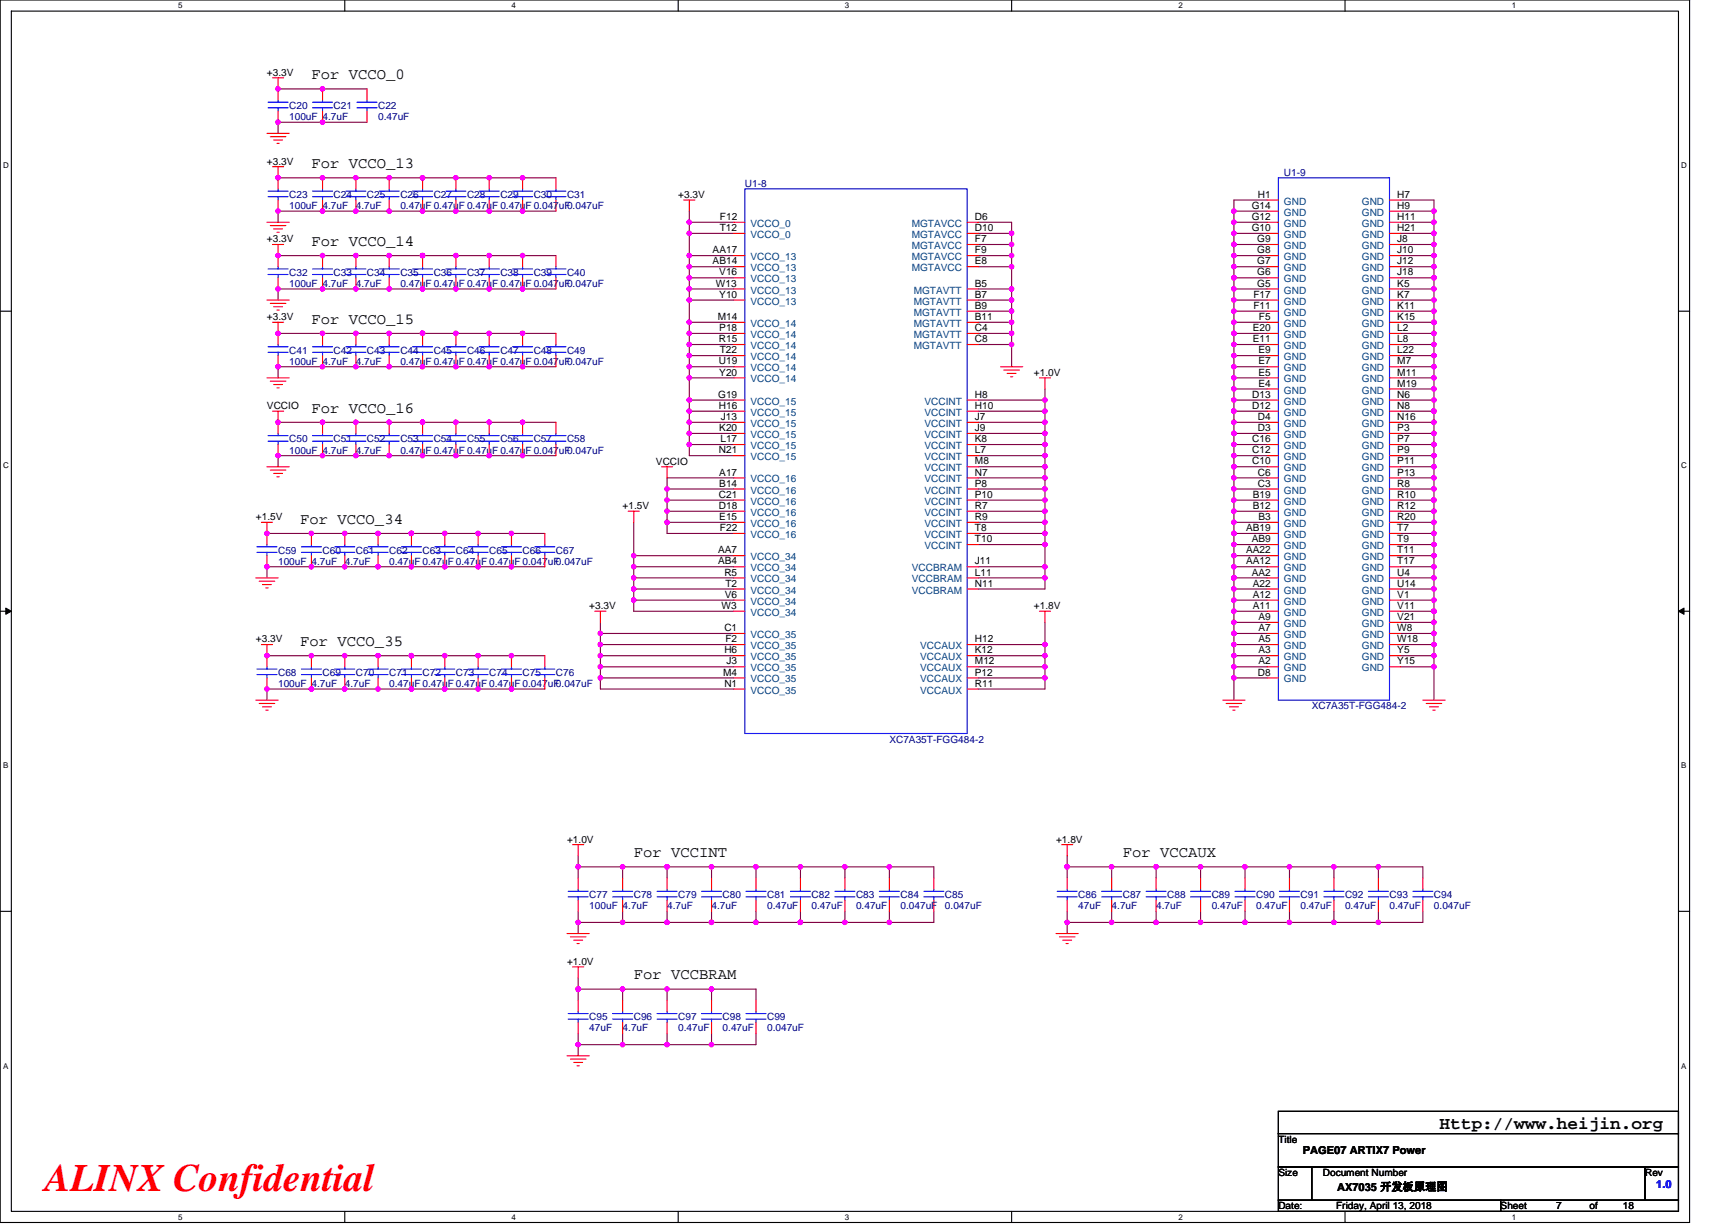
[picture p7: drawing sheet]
<svg xmlns="http://www.w3.org/2000/svg" width="297mm" height="210mm" viewBox="0 0 297 210" stroke-linecap="round" stroke-linejoin="round" font-family="sans-serif">
<defs><g id="words">
<text font-size="6.7" fill="#f00" x="7.7" y="204.1">ALINX Confidential</text>
<text font-size="3" x="246.7" y="193.4">Http://www.heijin.org</text>
<g font-size="2.7">
<text x="53.4" y="13.6">For VCCO_0</text>
<text x="53.4" y="28.8">For VCCO_13</text>
<text x="53.4" y="42.1">For VCCO_14</text>
<text x="53.4" y="55.5">For VCCO_15</text>
<text x="53.4" y="70.7">For VCCO_16</text>
<text x="51.5" y="89.8">For VCCO_34</text>
<text x="51.5" y="110.7">For VCCO_35</text>
<text x="108.6" y="146.9">For VCCINT</text>
<text x="192.4" y="146.9">For VCCAUX</text>
<text x="108.6" y="167.9">For VCCBRAM</text>
</g>
<g font-size="1.9">
<text x="223.3" y="197.8">PAGE07 ARTIX7 Power</text>
<text x="229.2" y="204.1">AX7035 开发板原理图</text>
</g>
<text font-size="1.9" fill="#00f" x="283.9" y="203.7">1.0</text>
<g font-size="1.7">
<text x="45.8" y="13">+3.3V</text>
<text x="45.8" y="28.2">+3.3V</text>
<text x="116.2" y="33.9">+3.3V</text>
<text x="214.5" y="35.8">G14</text>
<text x="215.6" y="33.9">H1</text>
<text x="239.5" y="33.9">H7</text>
<text x="239.5" y="35.8">H9</text>
<text x="45.8" y="41.6">+3.3V</text>
<text x="123.4" y="39.6">T12</text>
<text x="123.4" y="37.7">F12</text>
<text x="167.1" y="37.7">D6</text>
<text x="167.1" y="39.6">D10</text>
<text x="167.1" y="41.5">F7</text>
<text x="214.5" y="39.6">G10</text>
<text x="214.5" y="37.7">G12</text>
<text x="215.5" y="41.5">G9</text>
<text x="239.5" y="37.7">H11</text>
<text x="239.5" y="39.6">H21</text>
<text x="239.5" y="41.5">J8</text>
<text x="122.1" y="43.4">AA17</text>
<text x="122.1" y="45.3">AB14</text>
<text x="123.3" y="47.2">V16</text>
<text x="167.1" y="43.4">F9</text>
<text x="167.1" y="45.3">E8</text>
<text x="215.5" y="47.2">G6</text>
<text x="215.5" y="45.3">G7</text>
<text x="215.5" y="43.4">G8</text>
<text x="239.5" y="43.4">J10</text>
<text x="239.5" y="45.3">J12</text>
<text x="239.5" y="47.2">J18</text>
<text x="122.7" y="49.1">W13</text>
<text x="123.3" y="51">Y10</text>
<text x="167.1" y="49.1">B5</text>
<text x="167.1" y="51">B7</text>
<text x="167.1" y="52.9">B9</text>
<text x="214.8" y="52.9">F11</text>
<text x="214.8" y="51">F17</text>
<text x="215.5" y="49.1">G5</text>
<text x="239.5" y="49.1">K5</text>
<text x="239.5" y="51">K7</text>
<text x="239.5" y="52.9">K11</text>
<text x="45.8" y="54.9">+3.3V</text>
<text x="123" y="54.8">M14</text>
<text x="123.2" y="58.7">R15</text>
<text x="123.3" y="56.7">P18</text>
<text x="167.1" y="54.8">B11</text>
<text x="167.1" y="56.7">C4</text>
<text x="167.1" y="58.7">C8</text>
<text x="214.7" y="58.7">E11</text>
<text x="214.7" y="56.7">E20</text>
<text x="215.8" y="54.8">F5</text>
<text x="239.5" y="54.8">K15</text>
<text x="239.5" y="56.7">L2</text>
<text x="239.5" y="58.7">L8</text>
<text x="123.2" y="62.5">U19</text>
<text x="123.3" y="64.4">Y20</text>
<text x="123.4" y="60.6">T22</text>
<text x="177.2" y="64.4">+1.0V</text>
<text x="215.7" y="64.4">E5</text>
<text x="215.7" y="62.5">E7</text>
<text x="215.7" y="60.6">E9</text>
<text x="239.5" y="60.6">L22</text>
<text x="239.5" y="62.5">M7</text>
<text x="239.5" y="64.4">M11</text>
<text x="45.8" y="70.1">VCCIO</text>
<text x="123.1" y="68.2">G19</text>
<text x="123.2" y="70.1">H16</text>
<text x="123.6" y="72">J13</text>
<text x="167.1" y="68.2">H8</text>
<text x="167.1" y="70.1">H10</text>
<text x="167.1" y="72">J7</text>
<text x="214.6" y="70.1">D12</text>
<text x="214.6" y="68.2">D13</text>
<text x="215.6" y="72">D4</text>
<text x="215.7" y="66.3">E4</text>
<text x="239.5" y="66.3">M19</text>
<text x="239.5" y="68.2">N6</text>
<text x="239.5" y="70.1">N8</text>
<text x="239.5" y="72">N16</text>
<text x="123.2" y="77.7">N21</text>
<text x="123.3" y="73.9">K20</text>
<text x="123.5" y="75.8">L17</text>
<text x="167.1" y="73.9">J9</text>
<text x="167.1" y="75.8">K8</text>
<text x="167.1" y="77.7">L7</text>
<text x="214.6" y="77.7">C12</text>
<text x="214.6" y="75.8">C16</text>
<text x="215.6" y="73.9">D3</text>
<text x="239.5" y="73.9">P3</text>
<text x="239.5" y="75.8">P7</text>
<text x="239.5" y="77.7">P9</text>
<text x="112.4" y="79.7">VCCIO</text>
<text x="123.3" y="81.5">A17</text>
<text x="123.3" y="83.4">B14</text>
<text x="167.1" y="79.6">M8</text>
<text x="167.1" y="81.5">N7</text>
<text x="167.1" y="83.4">P8</text>
<text x="214.6" y="79.6">C10</text>
<text x="215.6" y="83.4">C3</text>
<text x="215.6" y="81.5">C6</text>
<text x="239.5" y="79.6">P11</text>
<text x="239.5" y="81.5">P13</text>
<text x="239.5" y="83.4">R8</text>
<text x="43.9" y="89.2">+1.5V</text>
<text x="106.7" y="87.3">+1.5V</text>
<text x="123.2" y="85.3">C21</text>
<text x="123.2" y="87.2">D18</text>
<text x="123.3" y="89.1">E15</text>
<text x="167.1" y="85.3">P10</text>
<text x="167.1" y="87.2">R7</text>
<text x="167.1" y="89.1">R9</text>
<text x="214.7" y="87.2">B12</text>
<text x="214.7" y="85.3">B19</text>
<text x="215.7" y="89.1">B3</text>
<text x="239.5" y="85.3">R10</text>
<text x="239.5" y="87.2">R12</text>
<text x="239.5" y="89.1">R20</text>
<text x="123.1" y="94.8">AA7</text>
<text x="123.4" y="91">F22</text>
<text x="167.1" y="91">T8</text>
<text x="167.1" y="92.9">T10</text>
<text x="213.6" y="94.8">AA22</text>
<text x="213.6" y="91">AB19</text>
<text x="214.5" y="92.9">AB9</text>
<text x="239.5" y="91">T7</text>
<text x="239.5" y="92.9">T9</text>
<text x="239.5" y="94.8">T11</text>
<text x="123.1" y="96.8">AB4</text>
<text x="124.2" y="98.7">R5</text>
<text x="124.3" y="100.6">T2</text>
<text x="167.1" y="96.8">J11</text>
<text x="167.1" y="98.7">L11</text>
<text x="167.1" y="100.6">N11</text>
<text x="213.6" y="96.8">AA12</text>
<text x="214.5" y="98.7">AA2</text>
<text x="214.7" y="100.6">A22</text>
<text x="239.5" y="96.8">T17</text>
<text x="239.5" y="98.7">U4</text>
<text x="239.5" y="100.6">U14</text>
<text x="101" y="104.4">+3.3V</text>
<text x="123.7" y="104.4">W3</text>
<text x="124.2" y="102.5">V6</text>
<text x="177.2" y="104.4">+1.8V</text>
<text x="214.7" y="104.4">A11</text>
<text x="214.7" y="102.5">A12</text>
<text x="215.7" y="106.3">A9</text>
<text x="239.5" y="102.5">V1</text>
<text x="239.5" y="104.4">V11</text>
<text x="239.5" y="106.3">V21</text>
<text x="43.9" y="110.1">+3.3V</text>
<text x="124.2" y="108.2">C1</text>
<text x="124.2" y="112">H6</text>
<text x="124.4" y="110.1">F2</text>
<text x="124.5" y="113.9">J3</text>
<text x="167.1" y="110.1">H12</text>
<text x="167.1" y="112">K12</text>
<text x="167.1" y="113.9">M12</text>
<text x="215.7" y="113.9">A2</text>
<text x="215.7" y="112">A3</text>
<text x="215.7" y="110.1">A5</text>
<text x="215.7" y="108.2">A7</text>
<text x="239.5" y="108.2">W8</text>
<text x="239.5" y="110.1">W18</text>
<text x="239.5" y="112">Y5</text>
<text x="239.5" y="113.9">Y15</text>
<text x="124" y="115.8">M4</text>
<text x="124.2" y="117.7">N1</text>
<text x="167.1" y="115.8">P12</text>
<text x="167.1" y="117.7">R11</text>
<text x="215.6" y="115.8">D8</text>
<text x="97.2" y="144.4">+1.0V</text>
<text x="181" y="144.4">+1.8V</text>
<text x="97.2" y="165.4">+1.0V</text>
<text x="219.1" y="195.9">Title</text>
<text x="219.1" y="201.6">Size</text>
<text x="226.7" y="201.6">Document Number</text>
<text x="282" y="201.6">Rev</text>
<text x="219.1" y="207.3">Date:</text>
<text x="229" y="207.3">Friday, April 13, 2018</text>
<text x="257.2" y="207.3">Sheet</text>
<text x="266.7" y="207.3">7</text>
<text x="272.5" y="207.3">of</text>
<text x="278.2" y="207.3">18</text>
</g>
<g font-size="1.7" fill="#000080">
<text x="49.6" y="18.7">C20</text>
<text x="49.6" y="20.6">100uF 4.7uF</text>
<text x="57.2" y="18.7">C21</text>
<text x="64.8" y="18.7">C22</text>
<text x="64.8" y="20.6">0.47uF</text>
<text x="49.6" y="33.9">C23</text>
<text x="49.6" y="35.8">100uF 4.7uF</text>
<text x="57.2" y="33.9">C24</text>
<text x="61" y="35.8">4.7uF</text>
<text x="62.9" y="33.9">C25</text>
<text x="68.6" y="33.9">C26</text>
<text x="68.6" y="35.8">0.47uF 0.47uF 0.47uF 0.47uF 0.047uF0.047uF</text>
<text x="74.3" y="33.9">C27</text>
<text x="80" y="33.9">C28</text>
<text x="85.8" y="33.9">C29</text>
<text x="91.5" y="33.9">C30</text>
<text x="97.2" y="33.9">C31</text>
<text x="127.7" y="32">U1-8</text>
<text x="220.1" y="30.1">U1-9</text>
<text x="49.6" y="47.3">C32</text>
<text x="57.2" y="47.3">C33</text>
<text x="62.9" y="47.3">C34</text>
<text x="68.6" y="47.3">C35</text>
<text x="74.3" y="47.3">C36</text>
<text x="80" y="47.3">C37</text>
<text x="85.8" y="47.3">C38</text>
<text x="91.5" y="47.3">C39</text>
<text x="97.2" y="47.3">C40</text>
<text x="49.6" y="49.2">100uF 4.7uF</text>
<text x="61" y="49.2">4.7uF</text>
<text x="68.6" y="49.2">0.47uF 0.47uF 0.47uF 0.47uF 0.047uF0.047uF</text>
<text x="49.6" y="60.6">C41</text>
<text x="49.6" y="62.5">100uF 4.7uF</text>
<text x="57.2" y="60.6">C42</text>
<text x="61" y="62.5">4.7uF</text>
<text x="62.9" y="60.6">C43</text>
<text x="68.6" y="60.6">C44</text>
<text x="68.6" y="62.5">0.47uF 0.47uF 0.47uF 0.47uF 0.047uF0.047uF</text>
<text x="74.3" y="60.6">C45</text>
<text x="80" y="60.6">C46</text>
<text x="85.8" y="60.6">C47</text>
<text x="91.5" y="60.6">C48</text>
<text x="97.2" y="60.6">C49</text>
<text x="49.6" y="75.8">C50</text>
<text x="49.6" y="77.7">100uF 4.7uF</text>
<text x="57.2" y="75.8">C51</text>
<text x="61" y="77.7">4.7uF</text>
<text x="62.9" y="75.8">C52</text>
<text x="68.6" y="75.8">C53</text>
<text x="68.6" y="77.7">0.47uF 0.47uF 0.47uF 0.47uF 0.047uF0.047uF</text>
<text x="74.3" y="75.8">C54</text>
<text x="80" y="75.8">C55</text>
<text x="85.8" y="75.8">C56</text>
<text x="91.5" y="75.8">C57</text>
<text x="97.2" y="75.8">C58</text>
<text x="47.7" y="94.9">C59</text>
<text x="55.3" y="94.9">C60</text>
<text x="61" y="94.9">C61</text>
<text x="66.7" y="94.9">C62</text>
<text x="72.4" y="94.9">C63</text>
<text x="78.1" y="94.9">C64</text>
<text x="83.9" y="94.9">C65</text>
<text x="89.6" y="94.9">C66</text>
<text x="95.3" y="94.9">C67</text>
<text x="47.7" y="96.8">100uF 4.7uF</text>
<text x="59.1" y="96.8">4.7uF</text>
<text x="66.7" y="96.8">0.47uF 0.47uF 0.47uF 0.47uF 0.047uF0.047uF</text>
<text x="47.7" y="115.8">C68</text>
<text x="47.7" y="117.8">100uF 4.7uF</text>
<text x="55.3" y="115.8">C69</text>
<text x="59.1" y="117.8">4.7uF</text>
<text x="61" y="115.8">C70</text>
<text x="66.7" y="115.8">C71</text>
<text x="66.7" y="117.8">0.47uF 0.47uF 0.47uF 0.47uF 0.047uF0.047uF</text>
<text x="72.4" y="115.8">C72</text>
<text x="78.1" y="115.8">C73</text>
<text x="83.9" y="115.8">C74</text>
<text x="89.6" y="115.8">C75</text>
<text x="95.3" y="115.8">C76</text>
<text x="224.8" y="121.6">XC7A35T-FGG484-2</text>
<text x="152.4" y="127.3">XC7A35T-FGG484-2</text>
<text x="101" y="153.9">C77</text>
<text x="101" y="155.9">100uF 4.7uF</text>
<text x="108.6" y="153.9">C78</text>
<text x="114.3" y="155.9">4.7uF</text>
<text x="116.2" y="153.9">C79</text>
<text x="122" y="155.9">4.7uF</text>
<text x="123.9" y="153.9">C80</text>
<text x="131.5" y="153.9">C81</text>
<text x="131.5" y="155.9">0.47uF</text>
<text x="139.1" y="153.9">C82</text>
<text x="139.1" y="155.9">0.47uF</text>
<text x="146.7" y="153.9">C83</text>
<text x="146.7" y="155.9">0.47uF</text>
<text x="154.3" y="153.9">C84</text>
<text x="154.3" y="155.9">0.047uF</text>
<text x="162" y="153.9">C85</text>
<text x="162" y="155.9">0.047uF</text>
<text x="184.8" y="153.9">C86</text>
<text x="184.8" y="155.9">47uF</text>
<text x="190.5" y="155.9">4.7uF</text>
<text x="192.4" y="153.9">C87</text>
<text x="198.2" y="155.9">4.7uF</text>
<text x="200.1" y="153.9">C88</text>
<text x="207.7" y="153.9">C89</text>
<text x="207.7" y="155.9">0.47uF</text>
<text x="215.3" y="153.9">C90</text>
<text x="215.3" y="155.9">0.47uF</text>
<text x="222.9" y="153.9">C91</text>
<text x="222.9" y="155.9">0.47uF</text>
<text x="230.5" y="153.9">C92</text>
<text x="230.5" y="155.9">0.47uF</text>
<text x="238.2" y="153.9">C93</text>
<text x="238.2" y="155.9">0.47uF</text>
<text x="245.8" y="153.9">C94</text>
<text x="245.8" y="155.9">0.047uF</text>
<text x="101" y="174.9">C95</text>
<text x="101" y="176.8">47uF</text>
<text x="106.7" y="176.8">4.7uF</text>
<text x="108.6" y="174.9">C96</text>
<text x="116.2" y="174.9">C97</text>
<text x="116.2" y="176.8">0.47uF</text>
<text x="123.9" y="174.9">C98</text>
<text x="123.9" y="176.8">0.47uF</text>
<text x="131.5" y="174.9">C99</text>
<text x="131.5" y="176.8">0.047uF</text>
</g>
<g font-size="1.7" fill="#004080">
<text x="220.1" y="35.1">GND</text>
<text x="233.4" y="35.1">GND</text>
<text x="128.6" y="38.9">VCCO_0</text>
<text x="128.6" y="40.8">VCCO_0</text>
<text x="156.3" y="38.9">MGTAVCC</text>
<text x="156.3" y="40.8">MGTAVCC</text>
<text x="220.1" y="40.8">GND</text>
<text x="220.1" y="38.9">GND</text>
<text x="220.1" y="37">GND</text>
<text x="233.4" y="37">GND</text>
<text x="233.4" y="38.9">GND</text>
<text x="233.4" y="40.8">GND</text>
<text x="128.6" y="44.6">VCCO_13</text>
<text x="128.6" y="46.5">VCCO_13</text>
<text x="156.3" y="42.7">MGTAVCC</text>
<text x="156.3" y="44.6">MGTAVCC</text>
<text x="156.3" y="46.5">MGTAVCC</text>
<text x="220.1" y="46.5">GND</text>
<text x="220.1" y="44.6">GND</text>
<text x="220.1" y="42.7">GND</text>
<text x="233.4" y="42.7">GND</text>
<text x="233.4" y="44.6">GND</text>
<text x="233.4" y="46.5">GND</text>
<text x="128.6" y="48.4">VCCO_13</text>
<text x="128.6" y="50.3">VCCO_13</text>
<text x="128.6" y="52.2">VCCO_13</text>
<text x="156.6" y="50.3">MGTAVTT</text>
<text x="156.6" y="52.2">MGTAVTT</text>
<text x="220.1" y="52.2">GND</text>
<text x="220.1" y="50.3">GND</text>
<text x="220.1" y="48.4">GND</text>
<text x="233.4" y="48.4">GND</text>
<text x="233.4" y="50.3">GND</text>
<text x="233.4" y="52.2">GND</text>
<text x="128.6" y="56">VCCO_14</text>
<text x="128.6" y="57.9">VCCO_14</text>
<text x="128.6" y="59.8">VCCO_14</text>
<text x="156.6" y="54.1">MGTAVTT</text>
<text x="156.6" y="56">MGTAVTT</text>
<text x="156.6" y="57.9">MGTAVTT</text>
<text x="156.6" y="59.8">MGTAVTT</text>
<text x="220.1" y="59.8">GND</text>
<text x="220.1" y="57.9">GND</text>
<text x="220.1" y="56">GND</text>
<text x="220.1" y="54.1">GND</text>
<text x="233.4" y="54.1">GND</text>
<text x="233.4" y="56">GND</text>
<text x="233.4" y="57.9">GND</text>
<text x="233.4" y="59.8">GND</text>
<text x="128.6" y="61.7">VCCO_14</text>
<text x="128.6" y="63.6">VCCO_14</text>
<text x="128.6" y="65.6">VCCO_14</text>
<text x="220.1" y="65.6">GND</text>
<text x="220.1" y="63.6">GND</text>
<text x="220.1" y="61.7">GND</text>
<text x="233.4" y="61.7">GND</text>
<text x="233.4" y="63.6">GND</text>
<text x="233.4" y="65.6">GND</text>
<text x="128.6" y="69.4">VCCO_15</text>
<text x="128.6" y="71.3">VCCO_15</text>
<text x="158.5" y="69.4">VCCINT</text>
<text x="158.5" y="71.3">VCCINT</text>
<text x="220.1" y="71.3">GND</text>
<text x="220.1" y="69.4">GND</text>
<text x="220.1" y="67.5">GND</text>
<text x="233.4" y="67.5">GND</text>
<text x="233.4" y="69.4">GND</text>
<text x="233.4" y="71.3">GND</text>
<text x="128.6" y="73.2">VCCO_15</text>
<text x="128.6" y="75.1">VCCO_15</text>
<text x="128.6" y="77">VCCO_15</text>
<text x="158.5" y="73.2">VCCINT</text>
<text x="158.5" y="75.1">VCCINT</text>
<text x="158.5" y="77">VCCINT</text>
<text x="220.1" y="77">GND</text>
<text x="220.1" y="75.1">GND</text>
<text x="220.1" y="73.2">GND</text>
<text x="233.4" y="73.2">GND</text>
<text x="233.4" y="75.1">GND</text>
<text x="233.4" y="77">GND</text>
<text x="128.6" y="78.9">VCCO_15</text>
<text x="128.6" y="82.7">VCCO_16</text>
<text x="158.5" y="78.9">VCCINT</text>
<text x="158.5" y="80.8">VCCINT</text>
<text x="158.5" y="82.7">VCCINT</text>
<text x="220.1" y="82.7">GND</text>
<text x="220.1" y="80.8">GND</text>
<text x="220.1" y="78.9">GND</text>
<text x="233.4" y="78.9">GND</text>
<text x="233.4" y="80.8">GND</text>
<text x="233.4" y="82.7">GND</text>
<text x="128.6" y="84.6">VCCO_16</text>
<text x="128.6" y="86.5">VCCO_16</text>
<text x="128.6" y="88.4">VCCO_16</text>
<text x="158.5" y="84.6">VCCINT</text>
<text x="158.5" y="86.5">VCCINT</text>
<text x="158.5" y="88.4">VCCINT</text>
<text x="220.1" y="88.4">GND</text>
<text x="220.1" y="86.5">GND</text>
<text x="220.1" y="84.6">GND</text>
<text x="233.4" y="84.6">GND</text>
<text x="233.4" y="86.5">GND</text>
<text x="233.4" y="88.4">GND</text>
<text x="128.6" y="90.3">VCCO_16</text>
<text x="128.6" y="92.2">VCCO_16</text>
<text x="158.5" y="90.3">VCCINT</text>
<text x="158.5" y="92.2">VCCINT</text>
<text x="158.5" y="94.1">VCCINT</text>
<text x="220.1" y="94.1">GND</text>
<text x="220.1" y="92.2">GND</text>
<text x="220.1" y="90.3">GND</text>
<text x="233.4" y="90.3">GND</text>
<text x="233.4" y="92.2">GND</text>
<text x="233.4" y="94.1">GND</text>
<text x="128.6" y="96">VCCO_34</text>
<text x="128.6" y="97.9">VCCO_34</text>
<text x="128.6" y="99.8">VCCO_34</text>
<text x="128.6" y="101.7">VCCO_34</text>
<text x="156.3" y="97.9">VCCBRAM</text>
<text x="156.3" y="99.8">VCCBRAM</text>
<text x="156.3" y="101.7">VCCBRAM</text>
<text x="220.1" y="101.7">GND</text>
<text x="220.1" y="99.8">GND</text>
<text x="220.1" y="97.9">GND</text>
<text x="220.1" y="96">GND</text>
<text x="233.4" y="96">GND</text>
<text x="233.4" y="97.9">GND</text>
<text x="233.4" y="99.8">GND</text>
<text x="233.4" y="101.7">GND</text>
<text x="128.6" y="103.7">VCCO_34</text>
<text x="128.6" y="105.6">VCCO_34</text>
<text x="220.1" y="107.5">GND</text>
<text x="220.1" y="105.6">GND</text>
<text x="220.1" y="103.7">GND</text>
<text x="233.4" y="103.7">GND</text>
<text x="233.4" y="105.6">GND</text>
<text x="233.4" y="107.5">GND</text>
<text x="128.6" y="109.4">VCCO_35</text>
<text x="128.6" y="111.3">VCCO_35</text>
<text x="128.6" y="113.2">VCCO_35</text>
<text x="157.7" y="111.3">VCCAUX</text>
<text x="157.7" y="113.2">VCCAUX</text>
<text x="220.1" y="113.2">GND</text>
<text x="220.1" y="111.3">GND</text>
<text x="220.1" y="109.4">GND</text>
<text x="233.4" y="109.4">GND</text>
<text x="233.4" y="111.3">GND</text>
<text x="233.4" y="113.2">GND</text>
<text x="128.6" y="115.1">VCCO_35</text>
<text x="128.6" y="117">VCCO_35</text>
<text x="128.6" y="118.9">VCCO_35</text>
<text x="157.7" y="115.1">VCCAUX</text>
<text x="157.7" y="117">VCCAUX</text>
<text x="157.7" y="118.9">VCCAUX</text>
<text x="220.1" y="117">GND</text>
<text x="220.1" y="115.1">GND</text>
<text x="233.4" y="115.1">GND</text>
</g>
<g font-size="1.4">
<text x="30.5" y="1.4">5</text>
<text x="87.7" y="1.4">4</text>
<text x="144.8" y="1.4">3</text>
<text x="202" y="1.4">2</text>
<text x="259.1" y="1.4">1</text>
<text x=".5" y="28.9">D</text>
<text x="288.2" y="28.9">D</text>
<text x=".5" y="80.3">C</text>
<text x="288.2" y="80.3">C</text>
<text x=".5" y="131.7">B</text>
<text x="288.2" y="131.7">B</text>
<text x=".5" y="183.2">A</text>
<text x="288.2" y="183.2">A</text>
<text x="30.5" y="209.1">5</text>
<text x="87.7" y="209.1">4</text>
<text x="144.8" y="209.1">3</text>
<text x="202" y="209.1">2</text>
<text x="259.1" y="209.1">1</text>
</g>
</g></defs>
<path d="M0 0h289.6v209.5h-289.6zM1.9 1.9h285.8v205.7h-285.8z" fill="none" stroke="#000" stroke-width=".19"/>
<g fill="#fff">
<path d="M30.5 .2h.8v1.5h-.8z"/>
<path d="M30.5 207.8h.8v1.6h-.8z"/>
</g>
<path d="M59.1 0v1.9M59.1 207.6v1.9" fill="none" stroke="#000" stroke-width=".19"/>
<g fill="#fff">
<path d="M87.7 .2h.7v1.5h-.7z"/>
<path d="M87.7 207.8h.7v1.6h-.7z"/>
</g>
<path d="M116.2 0v1.9M116.2 207.6v1.9" fill="none" stroke="#000" stroke-width=".19"/>
<g fill="#fff">
<path d="M144.8 .2h.8v1.5h-.8z"/>
<path d="M144.8 207.8h.8v1.6h-.8z"/>
</g>
<path d="M173.4 0v1.9M173.4 207.6v1.9" fill="none" stroke="#000" stroke-width=".19"/>
<g fill="#fff">
<path d="M202 .2h.7v1.5h-.7z"/>
<path d="M202 207.8h.7v1.6h-.7z"/>
</g>
<path d="M230.5 0v1.9M230.5 207.6v1.9" fill="none" stroke="#000" stroke-width=".19"/>
<g fill="#fff">
<path d="M259.1 .2h.8v1.5h-.8z"/>
<path d="M259.1 207.8h.8v1.6h-.8z"/>
<path d="M.5 27.6h1v1.5h-1z"/>
<path d="M288.2 27.6h1v1.5h-1z"/>
<path d="M.5 79.1h1v1.5h-1z"/>
<path d="M288.2 79.1h1v1.5h-1z"/>
</g>
<path d="M0 53.3h1.9M287.7 53.3h1.9" fill="none" stroke="#000" stroke-width=".19"/>
<g fill="#fff">
<path d="M.5 130.5h.9v1.5h-.9z"/>
<path d="M288.2 130.5h.9v1.5h-.9z"/>
</g>
<path d="M0 104.8h1.9M287.7 104.8h1.9" fill="none" stroke="#000" stroke-width=".19"/>
<path d="M1 104.2l.9 .6-.9 .5zM287.7 104.8l.9-.6v1.1z" fill="#000" stroke="#000" stroke-width=".17"/>
<g fill="#fff">
<path d="M.5 181.9h.9v1.6h-.9z"/>
<path d="M288.2 181.9h.9v1.6h-.9z"/>
</g>
<path d="M0 156.2h1.9M287.7 156.2h1.9M219.1 190.5h68.6v3.8h-68.6zM219.1 194.3h68.6v5.7h-68.6zM219.1 200h5.7v5.7h-5.7zM219.1 205.7h38.1v1.9h-38.1zM224.8 200h57.2v5.7h-57.2zM257.2 205.7h30.5v1.9h-30.5zM282 200h5.7v5.7h-5.7z" fill="none" stroke="#000" stroke-width=".19"/>
<g fill="none" stroke="#800040" stroke-width=".19">
<path d="M47.7 15.2h15.2M62.9 21h-15.2v1.9M95.3 36.2h-47.6v1.9M95.3 30.5h-47.6M118.1 38.1h7.7M118.1 36.2v1.9M118.1 38.1v1.9M167.7 38.1h5.7v1.9M211.5 38.1v1.9M211.5 36.2v1.9M211.5 38.1h5.7M211.5 36.2h5.7"/>
<path d="M217.2 34.3h-5.7v1.9M240.1 38.1h5.7M240.1 36.2h5.7M240.1 34.3h5.7v1.9M245.8 36.2v1.9M245.8 38.1v1.9M47.7 43.8h47.6M47.7 57.1h47.6M95.3 49.5h-47.6v1.9M118.1 51.4h7.7M118.1 40v3.8M118.1 43.8v1.9"/>
<path d="M118.1 49.5v1.9M118.1 51.4v3.8M118.1 55.2v1.9M118.1 57.1v2M118.1 59.1v1.9M118.1 40h7.7M118.1 43.8h7.7M118.1 45.7h7.7M118.1 45.7v1.9h7.7M118.1 47.6v1.9h7.7M118.1 55.2h7.7M118.1 57.1h7.7"/>
<path d="M118.1 59.1h7.7M167.7 59.1h5.7M167.7 57.1h5.7M167.7 55.2h5.7M167.7 53.3h5.7M167.7 51.4h5.7M167.7 49.5h5.7M167.7 45.7h5.7M167.7 43.8h5.7M167.7 41.9h5.7M167.7 40h5.7M173.4 59.1v3.8"/>
<path d="M173.4 55.2v1.9M173.4 53.3v1.9M173.4 51.4v1.9M173.4 49.5v1.9M173.4 45.7v3.8M173.4 43.8v1.9M173.4 41.9v1.9M173.4 57.1v2M173.4 40v1.9M211.5 51.4v1.9M211.5 53.3v1.9M211.5 55.2v1.9"/>
<path d="M211.5 49.5v1.9M211.5 57.1v2M211.5 40v1.9M211.5 45.7v1.9M211.5 47.6v1.9M211.5 41.9v1.9M211.5 43.8v1.9M211.5 59.1v1.9M211.5 59.1h5.7M211.5 57.2h5.7M211.5 55.2h5.7M211.5 53.3h5.7"/>
<path d="M211.5 51.4h5.7M211.5 49.5h5.7M211.5 47.6h5.7M211.5 45.7h5.7M211.5 43.8h5.7M211.5 41.9h5.7M211.5 40h5.7M240.1 59.1h5.7M240.1 57.2h5.7M240.1 55.2h5.7M240.1 53.3h5.7M240.1 51.4h5.7"/>
<path d="M240.1 49.5h5.7M240.1 47.6h5.7M240.1 45.7h5.7M240.1 43.8h5.7M240.1 41.9h5.7M240.1 40h5.7M245.8 45.7v1.9M245.8 57.1v2M245.8 59.1v1.9M245.8 41.9v1.9M245.8 47.6v1.9M245.8 49.5v1.9"/>
<path d="M245.8 53.3v1.9M245.8 55.2v1.9M245.8 40v1.9M245.8 51.4v1.9M245.8 43.8v1.9M47.7 72.4h47.6M95.3 62.9h-47.6v1.9M95.3 78.1h-47.6v1.9M118.1 74.3v3.8h7.7M118.1 64.8v3.8M118.1 68.6v5.7M118.1 64.8h7.7"/>
<path d="M118.1 70.5h7.7M118.1 72.4h7.7M118.1 74.3h7.7M118.1 76.2h7.7M118.1 61v1.9M118.1 62.9v1.9M118.1 61h7.7M118.1 62.9h7.7M118.1 68.6h7.7M167.7 68.6h11.4M167.7 70.5h11.4M167.7 72.4h11.4"/>
<path d="M167.7 74.3h11.4M167.7 76.2h11.4M167.7 78.1h11.4M179.1 66.7v1.9M179.1 68.6v1.9M179.1 70.5v1.9M179.1 72.4v1.9M179.1 74.3v1.9M179.1 76.2v1.9M179.1 78.1v1.9M211.5 72.4v1.9M211.5 78.1v1.9"/>
<path d="M211.5 66.7v1.9M211.5 68.6v1.9M211.5 70.5v1.9M211.5 74.3v1.9M211.5 61v1.9M211.5 62.9v1.9M211.5 76.2v1.9M211.5 64.8v1.9M211.5 78.1h5.7M211.5 76.2h5.7M211.5 74.3h5.7M211.5 72.4h5.7"/>
<path d="M211.5 70.5h5.7M211.5 68.6h5.7M211.5 66.7h5.7M211.5 64.8h5.7M211.5 62.9h5.7M211.5 61h5.7M240.1 78.1h5.7M240.1 76.2h5.7M240.1 74.3h5.7M240.1 72.4h5.7M240.1 70.5h5.7M240.1 68.6h5.7"/>
<path d="M240.1 66.7h5.7M240.1 64.8h5.7M240.1 62.9h5.7M240.1 61h5.7M245.8 62.9v1.9M245.8 78.1v1.9M245.8 68.6v1.9M245.8 72.4v1.9M245.8 74.3v1.9M245.8 76.2v1.9M245.8 61v1.9M245.8 64.8v1.9"/>
<path d="M245.8 66.7v1.9M245.8 70.5v1.9M93.4 91.4h-47.6M93.4 97.2h-47.6v1.9M108.6 89.5v5.7M108.6 95.2v2M108.6 97.2v1.9M108.6 99.1v1.9M108.6 95.2h17.2M108.6 97.2h17.2M108.6 99.1h17.2M114.3 83.8h11.5"/>
<path d="M114.3 85.7h11.5M114.3 87.6h11.5M114.3 89.5h11.5M114.3 87.6v3.8h11.5M125.8 81.9h-11.5v5.7M167.7 80h11.4M167.7 81.9h11.4M167.7 83.8h11.4M167.7 85.7h11.4M167.7 87.6h11.4M167.7 89.5h11.4M167.7 91.4h11.4"/>
<path d="M167.7 93.3h11.4M167.7 97.2h11.4v1.9M167.7 99.1h11.4M179.1 80v1.9M179.1 81.9v1.9M179.1 83.8v1.9M179.1 85.7v1.9M179.1 87.6v1.9M179.1 89.5v1.9M179.1 99.1v1.9h-11.4M179.1 91.4v5.8M211.5 99.1v1.9"/>
<path d="M211.5 83.8v1.9M211.5 85.7v1.9M211.5 87.6v1.9M211.5 89.5v1.9M211.5 93.3v1.9M211.5 91.4v1.9M211.5 80v1.9M211.5 81.9v1.9M211.5 95.2v2M211.5 97.2v1.9M211.5 99.1h5.7M211.5 97.2h5.7"/>
<path d="M211.5 95.2h5.7M211.5 93.3h5.7M211.5 91.4h5.7M211.5 89.5h5.7M211.5 87.6h5.7M211.5 85.7h5.7M211.5 83.8h5.7M211.5 81.9h5.7M211.5 80h5.7M240.1 99.1h5.7M240.1 97.2h5.7M240.1 95.2h5.7"/>
<path d="M240.1 93.3h5.7M240.1 91.4h5.7M240.1 89.5h5.7M240.1 87.6h5.7M240.1 85.7h5.7M240.1 83.8h5.7M240.1 81.9h5.7M240.1 80h5.7M245.8 91.4v1.9M245.8 93.3v1.9M245.8 83.8v1.9M245.8 80v1.9"/>
<path d="M245.8 99.1v1.9M245.8 95.2v2M245.8 87.6v1.9M245.8 89.5v1.9M245.8 85.7v1.9M245.8 97.2v1.9M245.8 81.9v1.9M93.4 112.4h-47.6M93.4 118.1h-47.6v1.9M102.9 110.5h22.9M102.9 112.4h22.9M102.9 114.3h22.9"/>
<path d="M102.9 116.2h22.9M102.9 106.7v1.9M102.9 108.6v1.9M102.9 110.5v1.9M102.9 112.4v1.9M102.9 114.3v1.9M102.9 116.2v1.9h22.9M102.9 108.6h22.9M108.6 101h17.2M108.6 102.9h17.2M108.6 102.9v1.9h17.2M108.6 101v1.9"/>
<path d="M167.7 112.4h11.4M167.7 110.5h11.4M167.7 114.3h11.4M167.7 116.2h11.4M179.1 110.5v1.9M179.1 106.7v3.8M179.1 112.4v1.9M179.1 116.2v1.9h-11.4M179.1 114.3v1.9M211.5 116.2v3.8M211.5 112.4v1.9M211.5 108.6v1.9"/>
<path d="M211.5 110.5v1.9M211.5 101v1.9M211.5 114.3v1.9M211.5 104.8v1.9M211.5 114.3h5.7M211.5 112.4h5.7M211.5 106.7v1.9M211.5 102.9v1.9M211.5 116.2h5.7M211.5 110.5h5.7M211.5 108.6h5.7M211.5 106.7h5.7"/>
<path d="M211.5 104.8h5.7M211.5 102.9h5.7M211.5 101h5.7M240.1 114.3h5.7M240.1 112.4h5.7M240.1 110.5h5.7M240.1 108.6h5.7M240.1 106.7h5.7M240.1 104.8h5.7M240.1 102.9h5.7M240.1 101h5.7M245.8 106.7v1.9"/>
<path d="M245.8 108.6v1.9M245.8 110.5v1.9M245.8 114.3v5.7M245.8 104.8v1.9M245.8 101v1.9M245.8 102.9v1.9M245.8 112.4v1.9M99.1 158.1h7.6M99.1 146.7v1.9M99.1 156.2v1.9M99.1 148.6v1.9M99.1 158.1v1.9"/>
<path d="M99.1 148.6h7.6v1.9M106.7 156.2v1.9M106.7 148.6h7.6M106.7 158.1h7.6M114.3 148.6v1.9M114.3 148.6h7.7M114.3 156.2v1.9M114.3 158.1h7.7M122 148.6v1.9M122 156.2v1.9M122 148.6h7.6M122 158.1h7.6"/>
<path d="M129.6 148.6v1.9M129.6 156.2v1.9M129.6 158.1h7.6M129.6 148.6h7.6M137.2 158.1h7.6M137.2 148.6h7.6M137.2 148.6v1.9M137.2 156.2v1.9M144.8 148.6v1.9M144.8 156.2v1.9M144.8 148.6h7.6M144.8 158.1h7.6"/>
<path d="M152.4 148.6v1.9M152.4 156.2v1.9M152.4 148.6h7.7v1.9M160.1 156.2v1.9h-7.7M182.9 158.1h7.6M182.9 148.6h7.6M182.9 148.6v1.9M182.9 156.2v1.9M182.9 158.1v1.9M182.9 146.7v1.9M190.5 156.2v1.9M190.5 148.6v1.9"/>
<path d="M190.5 148.6h7.7M190.5 158.1h7.7M198.2 158.1h7.6M198.2 148.6v1.9M198.2 148.6h7.6M198.2 156.2v1.9M205.8 148.6v1.9M205.8 158.1h7.6M205.8 156.2v1.9M205.8 148.6h7.6M213.4 148.6v1.9M213.4 148.6h7.6"/>
<path d="M213.4 156.2v1.9M213.4 158.1h7.6M221 148.6h7.6M221 158.1h7.6M221 148.6v1.9M221 156.2v1.9M228.6 156.2v1.9M228.6 148.6v1.9M228.6 148.6h7.7M228.6 158.1h7.7M236.3 148.6v1.9M236.3 148.6h7.6v1.9"/>
<path d="M236.3 156.2v1.9M243.9 156.2v1.9h-7.6M99.1 169.5v1.9M99.1 169.5h7.6M99.1 177.2v1.9M99.1 179.1v1.9M99.1 167.6v1.9M99.1 179.1h7.6M106.7 169.5v1.9M106.7 179.1h7.6M106.7 169.5h7.6v1.9M106.7 177.2v1.9"/>
<path d="M114.3 169.5h7.7M114.3 177.2v1.9M114.3 179.1h7.7M122 169.5v1.9M122 169.5h7.6v1.9M122 177.2v1.9M129.6 177.2v1.9h-7.6"/>
</g>
<g fill="#f0f" stroke="#f0f" stroke-width=".19">
<circle cx="190.5" cy="148.6" r=".38"/>
<circle cx="182.9" cy="148.6" r=".38"/>
<circle cx="198.1" cy="158.1" r=".38"/>
<circle cx="182.9" cy="158.1" r=".38"/>
<circle cx="190.5" cy="158.1" r=".38"/>
<circle cx="198.1" cy="148.6" r=".38"/>
<circle cx="213.4" cy="148.6" r=".38"/>
<circle cx="205.8" cy="148.6" r=".38"/>
<circle cx="205.8" cy="158.1" r=".38"/>
<circle cx="179.1" cy="112.4" r=".38"/>
<circle cx="179.1" cy="110.5" r=".38"/>
<circle cx="179.1" cy="116.2" r=".38"/>
<circle cx="179.1" cy="114.3" r=".38"/>
<circle cx="213.4" cy="158.1" r=".38"/>
<circle cx="236.2" cy="158.1" r=".38"/>
<circle cx="99.1" cy="169.5" r=".38"/>
<circle cx="99.1" cy="179.1" r=".38"/>
<circle cx="106.7" cy="179.1" r=".38"/>
<circle cx="121.9" cy="169.5" r=".38"/>
<circle cx="114.3" cy="169.5" r=".38"/>
<circle cx="114.3" cy="179.1" r=".38"/>
<circle cx="121.9" cy="179.1" r=".38"/>
<circle cx="106.7" cy="169.5" r=".38"/>
<circle cx="99.1" cy="148.6" r=".38"/>
<circle cx="114.3" cy="148.6" r=".38"/>
<circle cx="106.7" cy="148.6" r=".38"/>
<circle cx="129.6" cy="148.6" r=".38"/>
<circle cx="121.9" cy="148.6" r=".38"/>
<circle cx="106.7" cy="158.1" r=".38"/>
<circle cx="99.1" cy="158.1" r=".38"/>
<circle cx="121.9" cy="158.1" r=".38"/>
<circle cx="114.3" cy="158.1" r=".38"/>
<circle cx="129.6" cy="158.1" r=".38"/>
<circle cx="137.2" cy="158.1" r=".38"/>
<circle cx="144.8" cy="148.6" r=".38"/>
<circle cx="152.4" cy="148.6" r=".38"/>
<circle cx="144.8" cy="158.1" r=".38"/>
<circle cx="137.2" cy="148.6" r=".38"/>
<circle cx="179.1" cy="68.6" r=".38"/>
<circle cx="179.1" cy="70.5" r=".38"/>
<circle cx="179.1" cy="72.4" r=".38"/>
<circle cx="179.1" cy="76.2" r=".38"/>
<circle cx="179.1" cy="74.3" r=".38"/>
<circle cx="179.1" cy="80" r=".38"/>
<circle cx="179.1" cy="78.1" r=".38"/>
<circle cx="179.1" cy="81.9" r=".38"/>
<circle cx="179.1" cy="85.7" r=".38"/>
<circle cx="179.1" cy="83.8" r=".38"/>
<circle cx="179.1" cy="89.5" r=".38"/>
<circle cx="179.1" cy="87.6" r=".38"/>
<circle cx="179.1" cy="91.4" r=".38"/>
<circle cx="179.1" cy="93.3" r=".38"/>
<circle cx="179.1" cy="97.1" r=".38"/>
<circle cx="179.1" cy="99" r=".38"/>
<circle cx="152.4" cy="158.1" r=".38"/>
<circle cx="118.1" cy="38.1" r=".38"/>
<circle cx="118.1" cy="40" r=".38"/>
<circle cx="118.1" cy="43.8" r=".38"/>
<circle cx="118.1" cy="45.7" r=".38"/>
<circle cx="118.1" cy="49.5" r=".38"/>
<circle cx="118.1" cy="47.6" r=".38"/>
<circle cx="118.1" cy="51.4" r=".38"/>
<circle cx="118.1" cy="55.2" r=".38"/>
<circle cx="118.1" cy="57.1" r=".38"/>
<circle cx="118.1" cy="59" r=".38"/>
<circle cx="118.1" cy="60.9" r=".38"/>
<circle cx="118.1" cy="62.9" r=".38"/>
<circle cx="118.1" cy="64.8" r=".38"/>
<circle cx="118.1" cy="68.6" r=".38"/>
<circle cx="118.1" cy="70.5" r=".38"/>
<circle cx="118.1" cy="72.4" r=".38"/>
<circle cx="118.1" cy="74.3" r=".38"/>
<circle cx="118.1" cy="76.2" r=".38"/>
<circle cx="114.3" cy="83.8" r=".38"/>
<circle cx="114.3" cy="85.7" r=".38"/>
<circle cx="114.3" cy="87.6" r=".38"/>
<circle cx="114.3" cy="89.5" r=".38"/>
<circle cx="108.6" cy="95.2" r=".38"/>
<circle cx="108.6" cy="97.1" r=".38"/>
<circle cx="108.6" cy="102.9" r=".38"/>
<circle cx="108.6" cy="101" r=".38"/>
<circle cx="108.6" cy="99" r=".38"/>
<circle cx="102.9" cy="108.6" r=".38"/>
<circle cx="102.9" cy="110.5" r=".38"/>
<circle cx="102.9" cy="112.4" r=".38"/>
<circle cx="102.9" cy="114.3" r=".38"/>
<circle cx="102.9" cy="116.2" r=".38"/>
<circle cx="221" cy="158.1" r=".38"/>
<circle cx="221" cy="148.6" r=".38"/>
<circle cx="236.2" cy="148.6" r=".38"/>
<circle cx="228.6" cy="148.6" r=".38"/>
<circle cx="55.3" cy="15.2" r=".38"/>
<circle cx="47.6" cy="15.2" r=".38"/>
<circle cx="55.3" cy="20.9" r=".38"/>
<circle cx="47.6" cy="20.9" r=".38"/>
<circle cx="72.4" cy="30.5" r=".38"/>
<circle cx="66.7" cy="30.5" r=".38"/>
<circle cx="47.6" cy="30.5" r=".38"/>
<circle cx="72.4" cy="36.2" r=".38"/>
<circle cx="66.7" cy="36.2" r=".38"/>
<circle cx="47.6" cy="36.2" r=".38"/>
<circle cx="55.3" cy="36.2" r=".38"/>
<circle cx="55.3" cy="30.5" r=".38"/>
<circle cx="228.6" cy="158.1" r=".38"/>
<circle cx="61" cy="30.5" r=".38"/>
<circle cx="61" cy="36.2" r=".38"/>
<circle cx="78.1" cy="30.5" r=".38"/>
<circle cx="78.1" cy="36.2" r=".38"/>
<circle cx="89.6" cy="30.5" r=".38"/>
<circle cx="83.8" cy="30.5" r=".38"/>
<circle cx="89.6" cy="36.2" r=".38"/>
<circle cx="83.8" cy="36.2" r=".38"/>
<circle cx="61" cy="43.8" r=".38"/>
<circle cx="61" cy="49.5" r=".38"/>
<circle cx="78.1" cy="43.8" r=".38"/>
<circle cx="78.1" cy="49.5" r=".38"/>
<circle cx="89.6" cy="43.8" r=".38"/>
<circle cx="83.8" cy="43.8" r=".38"/>
<circle cx="89.6" cy="49.5" r=".38"/>
<circle cx="83.8" cy="49.5" r=".38"/>
<circle cx="72.4" cy="43.8" r=".38"/>
<circle cx="66.7" cy="43.8" r=".38"/>
<circle cx="47.6" cy="43.8" r=".38"/>
<circle cx="72.4" cy="49.5" r=".38"/>
<circle cx="66.7" cy="49.5" r=".38"/>
<circle cx="47.6" cy="49.5" r=".38"/>
<circle cx="55.3" cy="49.5" r=".38"/>
<circle cx="55.3" cy="43.8" r=".38"/>
<circle cx="61" cy="57.1" r=".38"/>
<circle cx="61" cy="62.9" r=".38"/>
<circle cx="78.1" cy="57.1" r=".38"/>
<circle cx="78.1" cy="62.9" r=".38"/>
<circle cx="89.6" cy="57.1" r=".38"/>
<circle cx="83.8" cy="57.1" r=".38"/>
<circle cx="89.6" cy="62.9" r=".38"/>
<circle cx="83.8" cy="62.9" r=".38"/>
<circle cx="72.4" cy="57.1" r=".38"/>
<circle cx="66.7" cy="57.1" r=".38"/>
<circle cx="47.6" cy="57.1" r=".38"/>
<circle cx="72.4" cy="62.9" r=".38"/>
<circle cx="66.7" cy="62.9" r=".38"/>
<circle cx="47.6" cy="62.9" r=".38"/>
<circle cx="55.3" cy="62.9" r=".38"/>
<circle cx="55.3" cy="57.1" r=".38"/>
<circle cx="59.1" cy="91.4" r=".38"/>
<circle cx="59.1" cy="97.1" r=".38"/>
<circle cx="76.2" cy="91.4" r=".38"/>
<circle cx="76.2" cy="97.1" r=".38"/>
<circle cx="87.7" cy="91.4" r=".38"/>
<circle cx="81.9" cy="91.4" r=".38"/>
<circle cx="87.7" cy="97.1" r=".38"/>
<circle cx="81.9" cy="97.1" r=".38"/>
<circle cx="70.5" cy="91.4" r=".38"/>
<circle cx="64.8" cy="91.4" r=".38"/>
<circle cx="45.7" cy="91.4" r=".38"/>
<circle cx="70.5" cy="97.1" r=".38"/>
<circle cx="64.8" cy="97.1" r=".38"/>
<circle cx="45.7" cy="97.1" r=".38"/>
<circle cx="53.4" cy="97.1" r=".38"/>
<circle cx="53.4" cy="91.4" r=".38"/>
<circle cx="59.1" cy="112.4" r=".38"/>
<circle cx="59.1" cy="118.1" r=".38"/>
<circle cx="76.2" cy="112.4" r=".38"/>
<circle cx="76.2" cy="118.1" r=".38"/>
<circle cx="87.7" cy="112.4" r=".38"/>
<circle cx="81.9" cy="112.4" r=".38"/>
<circle cx="87.7" cy="118.1" r=".38"/>
<circle cx="81.9" cy="118.1" r=".38"/>
<circle cx="70.5" cy="112.4" r=".38"/>
<circle cx="64.8" cy="112.4" r=".38"/>
<circle cx="45.7" cy="112.4" r=".38"/>
<circle cx="70.5" cy="118.1" r=".38"/>
<circle cx="64.8" cy="118.1" r=".38"/>
<circle cx="45.7" cy="118.1" r=".38"/>
<circle cx="53.4" cy="118.1" r=".38"/>
<circle cx="53.4" cy="112.4" r=".38"/>
<circle cx="61" cy="72.4" r=".38"/>
<circle cx="61" cy="78.1" r=".38"/>
<circle cx="78.1" cy="72.4" r=".38"/>
<circle cx="78.1" cy="78.1" r=".38"/>
<circle cx="89.6" cy="72.4" r=".38"/>
<circle cx="83.8" cy="72.4" r=".38"/>
<circle cx="89.6" cy="78.1" r=".38"/>
<circle cx="83.8" cy="78.1" r=".38"/>
<circle cx="72.4" cy="72.4" r=".38"/>
<circle cx="66.7" cy="72.4" r=".38"/>
<circle cx="47.6" cy="72.4" r=".38"/>
<circle cx="72.4" cy="78.1" r=".38"/>
<circle cx="66.7" cy="78.1" r=".38"/>
<circle cx="47.6" cy="78.1" r=".38"/>
<circle cx="55.3" cy="78.1" r=".38"/>
<circle cx="55.3" cy="72.4" r=".38"/>
<circle cx="211.5" cy="116.2" r=".38"/>
<circle cx="211.5" cy="112.4" r=".38"/>
<circle cx="211.5" cy="108.6" r=".38"/>
<circle cx="211.5" cy="106.7" r=".38"/>
<circle cx="211.5" cy="110.5" r=".38"/>
<circle cx="211.5" cy="102.9" r=".38"/>
<circle cx="211.5" cy="101" r=".38"/>
<circle cx="211.5" cy="99" r=".38"/>
<circle cx="211.5" cy="91.4" r=".38"/>
<circle cx="211.5" cy="97.1" r=".38"/>
<circle cx="211.5" cy="83.8" r=".38"/>
<circle cx="211.5" cy="85.7" r=".38"/>
<circle cx="211.5" cy="87.6" r=".38"/>
<circle cx="211.5" cy="89.5" r=".38"/>
<circle cx="211.5" cy="93.3" r=".38"/>
<circle cx="211.5" cy="80" r=".38"/>
<circle cx="211.5" cy="78.1" r=".38"/>
<circle cx="211.5" cy="74.3" r=".38"/>
<circle cx="211.5" cy="70.5" r=".38"/>
<circle cx="211.5" cy="68.6" r=".38"/>
<circle cx="211.5" cy="66.7" r=".38"/>
<circle cx="211.5" cy="72.4" r=".38"/>
<circle cx="211.5" cy="81.9" r=".38"/>
<circle cx="211.5" cy="57.1" r=".38"/>
<circle cx="211.5" cy="59" r=".38"/>
<circle cx="211.5" cy="60.9" r=".38"/>
<circle cx="211.5" cy="62.9" r=".38"/>
<circle cx="211.5" cy="51.4" r=".38"/>
<circle cx="211.5" cy="53.3" r=".38"/>
<circle cx="211.5" cy="55.2" r=".38"/>
<circle cx="211.5" cy="49.5" r=".38"/>
<circle cx="211.5" cy="47.6" r=".38"/>
<circle cx="211.5" cy="41.9" r=".38"/>
<circle cx="211.5" cy="36.2" r=".38"/>
<circle cx="211.5" cy="38.1" r=".38"/>
<circle cx="211.5" cy="40" r=".38"/>
<circle cx="211.5" cy="45.7" r=".38"/>
<circle cx="245.8" cy="104.8" r=".38"/>
<circle cx="245.8" cy="102.9" r=".38"/>
<circle cx="245.8" cy="101" r=".38"/>
<circle cx="245.8" cy="85.7" r=".38"/>
<circle cx="245.8" cy="76.2" r=".38"/>
<circle cx="245.8" cy="74.3" r=".38"/>
<circle cx="245.8" cy="72.4" r=".38"/>
<circle cx="245.8" cy="70.5" r=".38"/>
<circle cx="245.8" cy="55.2" r=".38"/>
<circle cx="245.8" cy="47.6" r=".38"/>
<circle cx="245.8" cy="45.7" r=".38"/>
<circle cx="245.8" cy="62.9" r=".38"/>
<circle cx="245.8" cy="91.4" r=".38"/>
<circle cx="245.8" cy="93.3" r=".38"/>
<circle cx="245.8" cy="106.7" r=".38"/>
<circle cx="245.8" cy="108.6" r=".38"/>
<circle cx="245.8" cy="110.5" r=".38"/>
<circle cx="245.8" cy="114.3" r=".38"/>
<circle cx="245.8" cy="57.1" r=".38"/>
<circle cx="245.8" cy="59" r=".38"/>
<circle cx="245.8" cy="83.8" r=".38"/>
<circle cx="245.8" cy="78.1" r=".38"/>
<circle cx="245.8" cy="80" r=".38"/>
<circle cx="245.8" cy="99" r=".38"/>
<circle cx="245.8" cy="41.9" r=".38"/>
<circle cx="245.8" cy="95.2" r=".38"/>
<circle cx="245.8" cy="68.6" r=".38"/>
<circle cx="245.8" cy="87.6" r=".38"/>
<circle cx="245.8" cy="49.5" r=".38"/>
<circle cx="245.8" cy="53.3" r=".38"/>
<circle cx="245.8" cy="60.9" r=".38"/>
<circle cx="245.8" cy="89.5" r=".38"/>
<circle cx="245.8" cy="36.2" r=".38"/>
<circle cx="245.8" cy="38.1" r=".38"/>
<circle cx="245.8" cy="40" r=".38"/>
<circle cx="245.8" cy="64.8" r=".38"/>
<circle cx="173.4" cy="59" r=".38"/>
<circle cx="173.4" cy="55.2" r=".38"/>
<circle cx="173.4" cy="53.3" r=".38"/>
<circle cx="173.4" cy="51.4" r=".38"/>
<circle cx="173.4" cy="49.5" r=".38"/>
<circle cx="173.4" cy="45.7" r=".38"/>
<circle cx="173.4" cy="43.8" r=".38"/>
<circle cx="173.4" cy="41.9" r=".38"/>
<circle cx="245.8" cy="97.1" r=".38"/>
<circle cx="211.5" cy="76.2" r=".38"/>
<circle cx="245.8" cy="112.4" r=".38"/>
<circle cx="245.8" cy="51.4" r=".38"/>
<circle cx="245.8" cy="43.8" r=".38"/>
<circle cx="211.5" cy="64.8" r=".38"/>
<circle cx="211.5" cy="43.8" r=".38"/>
<circle cx="245.8" cy="81.9" r=".38"/>
<circle cx="211.5" cy="114.3" r=".38"/>
<circle cx="211.5" cy="104.8" r=".38"/>
<circle cx="245.8" cy="66.7" r=".38"/>
<circle cx="211.5" cy="95.2" r=".38"/>
<circle cx="173.4" cy="57.1" r=".38"/>
<circle cx="173.4" cy="40" r=".38"/>
</g>
<g fill="none" stroke="#f00" stroke-width=".19">
<path d="M46.7 13.3h1.9M47.7 13.3v3.8M47.7 19v2M55.3 15.2v1.9M55.3 19v2M62.9 15.2v1.9M62.9 19v2M45.8 22.9h3.8M45.8 38.1h3.8M46.3 23.4h2.7M46.3 38.7h2.7M46.7 28.6h1.9"/>
<path d="M46.9 24h1.5M46.9 39.2h1.5M47.5 24.6h.4M47.5 39.8h.4M47.7 28.6v3.8M47.7 34.3v1.9M55.3 30.5v1.9M55.3 34.3v1.9M61 30.5v1.9M61 34.3v1.9M66.7 30.5v1.9M66.7 34.3v1.9"/>
<path d="M72.4 30.5v1.9M72.4 34.3v1.9M78.1 30.5v1.9M78.1 34.3v1.9M83.9 30.5v1.9M83.9 34.3v1.9M89.6 30.5v1.9M89.6 34.3v1.9M95.3 30.5v1.9M95.3 34.3v1.9M117.2 34.3h1.9M118.1 34.3v1.9"/>
<path d="M125.8 38.1h1.9M165.8 38.1h1.9M217.2 38.1h1.9M217.2 36.2h1.9M217.2 34.3h1.9M238.2 34.3h1.9M238.2 36.2h1.9M238.2 38.1h1.9M45.8 51.4h3.8M46.3 52h2.7M46.7 41.9h1.9M46.7 55.2h1.9"/>
<path d="M46.9 52.6h1.5M47.5 53.1h.4M47.7 41.9v3.8M47.7 55.2v3.9M47.7 47.6v1.9M55.3 57.1v2M55.3 43.8v1.9M55.3 47.6v1.9M61 57.1v2M61 43.8v1.9M61 47.6v1.9M66.7 57.1v2"/>
<path d="M66.7 43.8v1.9M66.7 47.6v1.9M72.4 57.1v2M72.4 43.8v1.9M72.4 47.6v1.9M78.1 57.1v2M78.1 43.8v1.9M78.1 47.6v1.9M83.9 43.8v1.9M83.9 47.6v1.9M83.9 57.1v2M89.6 43.8v1.9"/>
<path d="M89.6 47.6v1.9M89.6 57.1v2M95.3 43.8v1.9M95.3 47.6v1.9M95.3 57.1v2M125.8 40h1.9M125.8 43.8h1.9M125.8 45.7h1.9M125.8 47.6h1.9M125.8 49.5h1.9M125.8 51.4h1.9M125.8 55.2h1.9"/>
<path d="M125.8 57.1h1.9M125.8 59.1h1.9M165.8 40h1.9M165.8 41.9h1.9M165.8 43.8h1.9M165.8 45.7h1.9M165.8 49.5h1.9M165.8 51.4h1.9M165.8 53.3h1.9M165.8 55.2h1.9M165.8 57.1h1.9M165.8 59.1h1.9"/>
<path d="M217.2 59.1h1.9M217.2 57.1h1.9M217.2 55.2h1.9M217.2 53.3h1.9M217.2 51.4h1.9M217.2 49.5h1.9M217.2 47.6h1.9M217.2 45.7h1.9M217.2 43.8h1.9M217.2 41.9h1.9M217.2 40h1.9M238.2 40h1.9"/>
<path d="M238.2 41.9h1.9M238.2 43.8h1.9M238.2 45.7h1.9M238.2 47.6h1.9M238.2 49.5h1.9M238.2 51.4h1.9M238.2 53.3h1.9M238.2 55.2h1.9M238.2 57.1h1.9M238.2 59.1h1.9M45.8 64.8h3.8M46.3 65.3h2.7"/>
<path d="M46.7 70.5h1.9M46.9 65.9h1.5M47.5 66.5h.4M47.7 61v1.9M47.7 76.2v1.9M47.7 70.5v3.8M55.3 61v1.9M55.3 72.4v1.9M55.3 76.2v1.9M61 61v1.9M61 72.4v1.9M61 76.2v1.9"/>
<path d="M66.7 72.4v1.9M66.7 76.2v1.9M66.7 61v1.9M72.4 72.4v1.9M72.4 76.2v1.9M72.4 61v1.9M78.1 72.4v1.9M78.1 76.2v1.9M78.1 61v1.9M83.9 72.4v1.9M83.9 76.2v1.9M83.9 61v1.9"/>
<path d="M89.6 72.4v1.9M89.6 76.2v1.9M89.6 61v1.9M95.3 72.4v1.9M95.3 76.2v1.9M95.3 61v1.9M125.8 61h1.9M125.8 62.9h1.9M125.8 64.8h1.9M125.8 68.6h1.9M125.8 70.5h1.9M125.8 72.4h1.9"/>
<path d="M125.8 74.3h1.9M125.8 76.2h1.9M125.8 78.1h1.9M165.8 68.6h1.9M165.8 70.5h1.9M165.8 72.4h1.9M165.8 74.3h1.9M165.8 76.2h1.9M165.8 78.1h1.9M171.5 62.9h3.8M172.1 63.4h2.6M172.6 64h1.6"/>
<path d="M173.2 64.6h.4M178.2 64.8h1.9M179.1 64.8v1.9M217.2 78.1h1.9M217.2 76.2h1.9M217.2 74.3h1.9M217.2 72.4h1.9M217.2 70.5h1.9M217.2 68.6h1.9M217.2 66.7h1.9M217.2 64.8h1.9M217.2 62.9h1.9"/>
<path d="M217.2 61h1.9M238.2 61h1.9M238.2 62.9h1.9M238.2 64.8h1.9M238.2 66.7h1.9M238.2 68.6h1.9M238.2 70.5h1.9M238.2 72.4h1.9M238.2 74.3h1.9M238.2 76.2h1.9M238.2 78.1h1.9M43.9 99.1h3.8"/>
<path d="M44.4 99.6h2.7M44.8 89.5h1.9M45.8 89.5v3.8M45.8 80h3.8M45.8 95.2v2M46.3 80.6h2.7M46.9 81.2h1.5M47.5 81.7h.4M53.4 91.4v1.9M53.4 95.2v2M59.1 91.4v1.9M59.1 95.2v2"/>
<path d="M64.8 91.4v1.9M64.8 95.2v2M70.5 91.4v1.9M70.5 95.2v2M76.2 91.4v1.9M76.2 95.2v2M82 91.4v1.9M82 95.2v2M87.7 91.4v1.9M87.7 95.2v2M93.4 91.4v1.9M93.4 95.2v2"/>
<path d="M107.7 87.6h1.9M108.6 87.6v1.9M113.4 80h1.9M114.3 80v1.9M125.8 81.9h1.9M125.8 83.8h1.9M125.8 85.7h1.9M125.8 87.6h1.9M125.8 89.5h1.9M125.8 91.4h1.9M125.8 95.2h1.9M125.8 97.2h1.9"/>
<path d="M125.8 99.1h1.9M165.8 80h1.9M165.8 81.9h1.9M165.8 83.8h1.9M165.8 85.7h1.9M165.8 87.6h1.9M165.8 89.5h1.9M165.8 91.4h1.9M165.8 93.3h1.9M165.8 97.2h1.9M165.8 99.1h1.9M217.2 99.1h1.9"/>
<path d="M217.2 97.2h1.9M217.2 95.2h1.9M217.2 93.3h1.9M217.2 91.4h1.9M217.2 89.5h1.9M217.2 87.6h1.9M217.2 85.7h1.9M217.2 83.8h1.9M217.2 81.9h1.9M217.2 80h1.9M238.2 80h1.9M238.2 81.9h1.9"/>
<path d="M238.2 83.8h1.9M238.2 85.7h1.9M238.2 87.6h1.9M238.2 89.5h1.9M238.2 91.4h1.9M238.2 93.3h1.9M238.2 95.2h1.9M238.2 97.2h1.9M238.2 99.1h1.9M44.8 110.5h1.9M45 100.2h1.5M45.6 100.8h.3"/>
<path d="M45.8 110.5v3.8M45.8 116.2v1.9M53.4 112.4v1.9M53.4 116.2v1.9M59.1 112.4v1.9M59.1 116.2v1.9M64.8 112.4v1.9M64.8 116.2v1.9M70.5 112.4v1.9M70.5 116.2v1.9M76.2 112.4v1.9M76.2 116.2v1.9"/>
<path d="M82 112.4v1.9M82 116.2v1.9M87.7 112.4v1.9M87.7 116.2v1.9M93.4 112.4v1.9M93.4 116.2v1.9M102 104.8h1.9M102.9 104.8v1.9M125.8 101h1.9M125.8 102.9h1.9M125.8 104.8h1.9M125.8 108.6h1.9"/>
<path d="M125.8 110.5h1.9M125.8 112.4h1.9M125.8 114.3h1.9M125.8 116.2h1.9M125.8 118.1h1.9M165.8 110.5h1.9M165.8 112.4h1.9M165.8 114.3h1.9M165.8 116.2h1.9M165.8 118.1h1.9M165.8 101h1.9M178.2 104.8h1.9"/>
<path d="M179.1 104.8v1.9M217.2 116.2h1.9M217.2 114.3h1.9M217.2 112.4h1.9M217.2 110.5h1.9M217.2 108.6h1.9M217.2 106.7h1.9M217.2 104.8h1.9M217.2 102.9h1.9M217.2 101h1.9M238.2 101h1.9M238.2 102.9h1.9"/>
<path d="M238.2 104.8h1.9M238.2 106.7h1.9M238.2 108.6h1.9M238.2 110.5h1.9M238.2 112.4h1.9M238.2 114.3h1.9M43.9 120h3.8M44.4 120.6h2.7M45 121.2h1.5M45.6 121.7h.3M209.6 120h3.8M210.2 120.6h2.6"/>
<path d="M210.7 121.2h1.6M211.3 121.7h.4M243.9 120h3.8M244.5 120.6h2.6M245 121.2h1.5M245.6 121.7h.4M98.1 144.8h2M99.1 144.8v1.9M99.1 150.5v1.9M99.1 154.3v1.9M106.7 150.5v1.9M106.7 154.3v1.9"/>
<path d="M114.3 150.5v1.9M114.3 154.3v1.9M122 150.5v1.9M122 154.3v1.9M129.6 150.5v1.9M129.6 154.3v1.9M137.2 150.5v1.9M137.2 154.3v1.9M144.8 150.5v1.9M144.8 154.3v1.9M152.4 150.5v1.9M152.4 154.3v1.9"/>
<path d="M160.1 150.5v1.9M160.1 154.3v1.9M182 144.8h1.9M182.9 144.8v1.9M182.9 150.5v1.9M182.9 154.3v1.9M190.5 150.5v1.9M190.5 154.3v1.9M198.2 150.5v1.9M198.2 154.3v1.9M205.8 150.5v1.9M205.8 154.3v1.9"/>
<path d="M213.4 150.5v1.9M213.4 154.3v1.9M221 150.5v1.9M221 154.3v1.9M228.6 150.5v1.9M228.6 154.3v1.9M236.3 150.5v1.9M236.3 154.3v1.9M243.9 150.5v1.9M243.9 154.3v1.9M97.2 160h3.8M97.8 160.6h2.6"/>
<path d="M98.1 165.7h2M98.3 161.2h1.6M98.9 161.7h.4M99.1 165.7v1.9M99.1 171.4v2M99.1 175.3v1.9M106.7 171.4v2M106.7 175.3v1.9M114.3 171.4v2M114.3 175.3v1.9M122 171.4v2M122 175.3v1.9"/>
<path d="M129.6 171.4v2M129.6 175.3v1.9M181 160h3.8M181.6 160.6h2.7M182.2 161.2h1.5M182.7 161.7h.4M97.2 181h3.8M97.8 181.5h2.6M98.3 182.1h1.6M98.9 182.7h.4"/>
</g>
<g fill="none" stroke="#00f" stroke-width=".19">
<path d="M45.9 18.5h3.5M45.9 17.5h3.5M47.7 17.1v.4M47.7 18.5v.5M53.6 18.5h3.4M53.6 17.5h3.4M55.3 17.1v.4M55.3 18.5v.5M61.2 18.5h3.4M61.2 17.5h3.4M62.9 17.1v.4M62.9 18.5v.5"/>
<path d="M45.9 33.7h3.5M45.9 32.8h3.5M47.7 32.4v.4M47.7 33.7v.6M53.6 33.7h3.4M53.6 32.8h3.4M55.3 32.4v.4M55.3 33.7v.6M59.3 33.7h3.4M59.3 32.8h3.4M61 32.4v.4M61 33.7v.6"/>
<path d="M65 33.7h3.4M65 32.8h3.4M66.7 32.4v.4M66.7 33.7v.6M70.7 33.7h3.4M70.7 32.8h3.4M72.4 32.4v.4M72.4 33.7v.6M76.4 33.7h3.5M76.4 32.8h3.5M78.1 32.4v.4M78.1 33.7v.6"/>
<path d="M82.1 33.7h3.5M82.1 32.8h3.5M83.9 32.4v.4M83.9 33.7v.6M87.9 33.7h3.4M87.9 32.8h3.4M89.6 32.4v.4M89.6 33.7v.6M93.6 33.7h3.4M93.6 32.8h3.4M95.3 32.4v.4M95.3 33.7v.6"/>
<path d="M127.7 32.4h38.1v93.3h-38.1zM219.1 30.5h19.1v89.5h-19.1zM45.9 59.4h3.5M45.9 47.1h3.5M45.9 46.1h3.5M47.7 59.1v.3M47.7 45.7v.4M47.7 47.1v.5M53.6 59.4h3.4M53.6 47.1h3.4M53.6 46.1h3.4M55.3 59.1v.3"/>
<path d="M55.3 45.7v.4M55.3 47.1v.5M59.3 59.4h3.4M59.3 47.1h3.4M59.3 46.1h3.4M61 59.1v.3M61 45.7v.4M61 47.1v.5M65 59.4h3.4M65 47.1h3.4M65 46.1h3.4M66.7 59.1v.3"/>
<path d="M66.7 45.7v.4M66.7 47.1v.5M70.7 59.4h3.4M70.7 47.1h3.4M70.7 46.1h3.4M72.4 59.1v.3M72.4 45.7v.4M72.4 47.1v.5M76.4 59.4h3.5M76.4 47.1h3.5M76.4 46.1h3.5M78.1 59.1v.3"/>
<path d="M78.1 45.7v.4M78.1 47.1v.5M82.1 47.1h3.5M82.1 46.1h3.5M82.1 59.4h3.5M83.9 45.7v.4M83.9 47.1v.5M83.9 59.1v.3M87.9 47.1h3.4M87.9 46.1h3.4M87.9 59.4h3.4M89.6 45.7v.4"/>
<path d="M89.6 47.1v.5M89.6 59.1v.3M93.6 47.1h3.4M93.6 46.1h3.4M93.6 59.4h3.4M95.3 45.7v.4M95.3 47.1v.5M95.3 59.1v.3M45.9 60.4h3.5M45.9 75.6h3.5M45.9 74.7h3.5M47.7 60.4v.6"/>
<path d="M47.7 74.3v.4M47.7 75.6v.6M53.6 60.4h3.4M53.6 75.6h3.4M53.6 74.7h3.4M55.3 60.4v.6M55.3 74.3v.4M55.3 75.6v.6M59.3 60.4h3.4M59.3 75.6h3.4M59.3 74.7h3.4M61 60.4v.6"/>
<path d="M61 74.3v.4M61 75.6v.6M65 75.6h3.4M65 74.7h3.4M65 60.4h3.4M66.7 74.3v.4M66.7 75.6v.6M66.7 60.4v.6M70.7 75.6h3.4M70.7 74.7h3.4M70.7 60.4h3.4M72.4 74.3v.4"/>
<path d="M72.4 75.6v.6M72.4 60.4v.6M76.4 75.6h3.5M76.4 74.7h3.5M76.4 60.4h3.5M78.1 74.3v.4M78.1 75.6v.6M78.1 60.4v.6M82.1 75.6h3.5M82.1 74.7h3.5M82.1 60.4h3.5M83.9 74.3v.4"/>
<path d="M83.9 75.6v.6M83.9 60.4v.6M87.9 75.6h3.4M87.9 74.7h3.4M87.9 60.4h3.4M89.6 74.3v.4M89.6 75.6v.6M89.6 60.4v.6M93.6 75.6h3.4M93.6 74.7h3.4M93.6 60.4h3.4M95.3 74.3v.4"/>
<path d="M95.3 75.6v.6M95.3 60.4v.6M44 94.7h3.5M44 93.7h3.5M45.8 93.3v.4M45.8 94.7v.5M51.7 94.7h3.4M51.7 93.7h3.4M53.4 93.3v.4M53.4 94.7v.5M57.4 94.7h3.4M57.4 93.7h3.4"/>
<path d="M59.1 93.3v.4M59.1 94.7v.5M63.1 94.7h3.4M63.1 93.7h3.4M64.8 93.3v.4M64.8 94.7v.5M68.8 94.7h3.4M68.8 93.7h3.4M70.5 93.3v.4M70.5 94.7v.5M74.5 94.7h3.5M74.5 93.7h3.5"/>
<path d="M76.2 93.3v.4M76.2 94.7v.5M80.2 94.7h3.5M80.2 93.7h3.5M82 93.3v.4M82 94.7v.5M86 94.7h3.4M86 93.7h3.4M87.7 93.3v.4M87.7 94.7v.5M91.7 94.7h3.4M91.7 93.7h3.4"/>
<path d="M93.4 93.3v.4M93.4 94.7v.5M44 115.6h3.5M44 114.7h3.5M45.8 114.3v.4M45.8 115.6v.6M51.7 115.6h3.4M51.7 114.7h3.4M53.4 114.3v.4M53.4 115.6v.6M57.4 115.6h3.4M57.4 114.7h3.4"/>
<path d="M59.1 114.3v.4M59.1 115.6v.6M63.1 115.6h3.4M63.1 114.7h3.4M64.8 114.3v.4M64.8 115.6v.6M68.8 115.6h3.4M68.8 114.7h3.4M70.5 114.3v.4M70.5 115.6v.6M74.5 115.6h3.5M74.5 114.7h3.5"/>
<path d="M76.2 114.3v.4M76.2 115.6v.6M80.2 115.6h3.5M80.2 114.7h3.5M82 114.3v.4M82 115.6v.6M86 115.6h3.4M86 114.7h3.4M87.7 114.3v.4M87.7 115.6v.6M91.7 115.6h3.4M91.7 114.7h3.4"/>
<path d="M93.4 114.3v.4M93.4 115.6v.6M97.4 153.7h3.4M97.4 152.8h3.4M99.1 152.4v.4M99.1 153.7v.6M105 153.7h3.4M105 152.8h3.4M106.7 152.4v.4M106.7 153.7v.6M112.6 153.7h3.5M112.6 152.8h3.5"/>
<path d="M114.3 152.4v.4M114.3 153.7v.6M120.2 153.7h3.5M120.2 152.8h3.5M122 152.4v.4M122 153.7v.6M127.9 153.7h3.4M127.9 152.8h3.4M129.6 152.4v.4M129.6 153.7v.6M135.5 153.7h3.4M135.5 152.8h3.4"/>
<path d="M137.2 152.4v.4M137.2 153.7v.6M143.1 153.7h3.4M143.1 152.8h3.4M144.8 152.4v.4M144.8 153.7v.6M150.7 153.7h3.5M150.7 152.8h3.5M152.4 152.4v.4M152.4 153.7v.6M158.3 153.7h3.5M158.3 152.8h3.5"/>
<path d="M160.1 152.4v.4M160.1 153.7v.6M181.2 153.7h3.4M181.2 152.8h3.4M182.9 152.4v.4M182.9 153.7v.6M188.8 153.7h3.5M188.8 152.8h3.5M190.5 152.4v.4M190.5 153.7v.6M196.4 153.7h3.5M196.4 152.8h3.5"/>
<path d="M198.2 152.4v.4M198.2 153.7v.6M204.1 153.7h3.4M204.1 152.8h3.4M205.8 152.4v.4M205.8 153.7v.6M211.7 153.7h3.4M211.7 152.8h3.4M213.4 152.4v.4M213.4 153.7v.6M219.3 153.7h3.4M219.3 152.8h3.4"/>
<path d="M221 152.4v.4M221 153.7v.6M226.9 153.7h3.5M226.9 152.8h3.5M228.6 152.4v.4M228.6 153.7v.6M234.5 153.7h3.5M234.5 152.8h3.5M236.3 152.4v.4M236.3 153.7v.6M242.2 153.7h3.4M242.2 152.8h3.4"/>
<path d="M243.9 152.4v.4M243.9 153.7v.6M97.4 174.7h3.4M97.4 173.7h3.4M99.1 173.4v.3M99.1 174.7v.6M105 174.7h3.4M105 173.7h3.4M106.7 173.4v.3M106.7 174.7v.6M112.6 174.7h3.5M112.6 173.7h3.5"/>
<path d="M114.3 173.4v.3M114.3 174.7v.6M120.2 174.7h3.5M120.2 173.7h3.5M122 173.4v.3M122 174.7v.6M127.9 174.7h3.4M127.9 173.7h3.4M129.6 173.4v.3M129.6 174.7v.6"/>
</g>
<use href="#words"/>
</svg>
